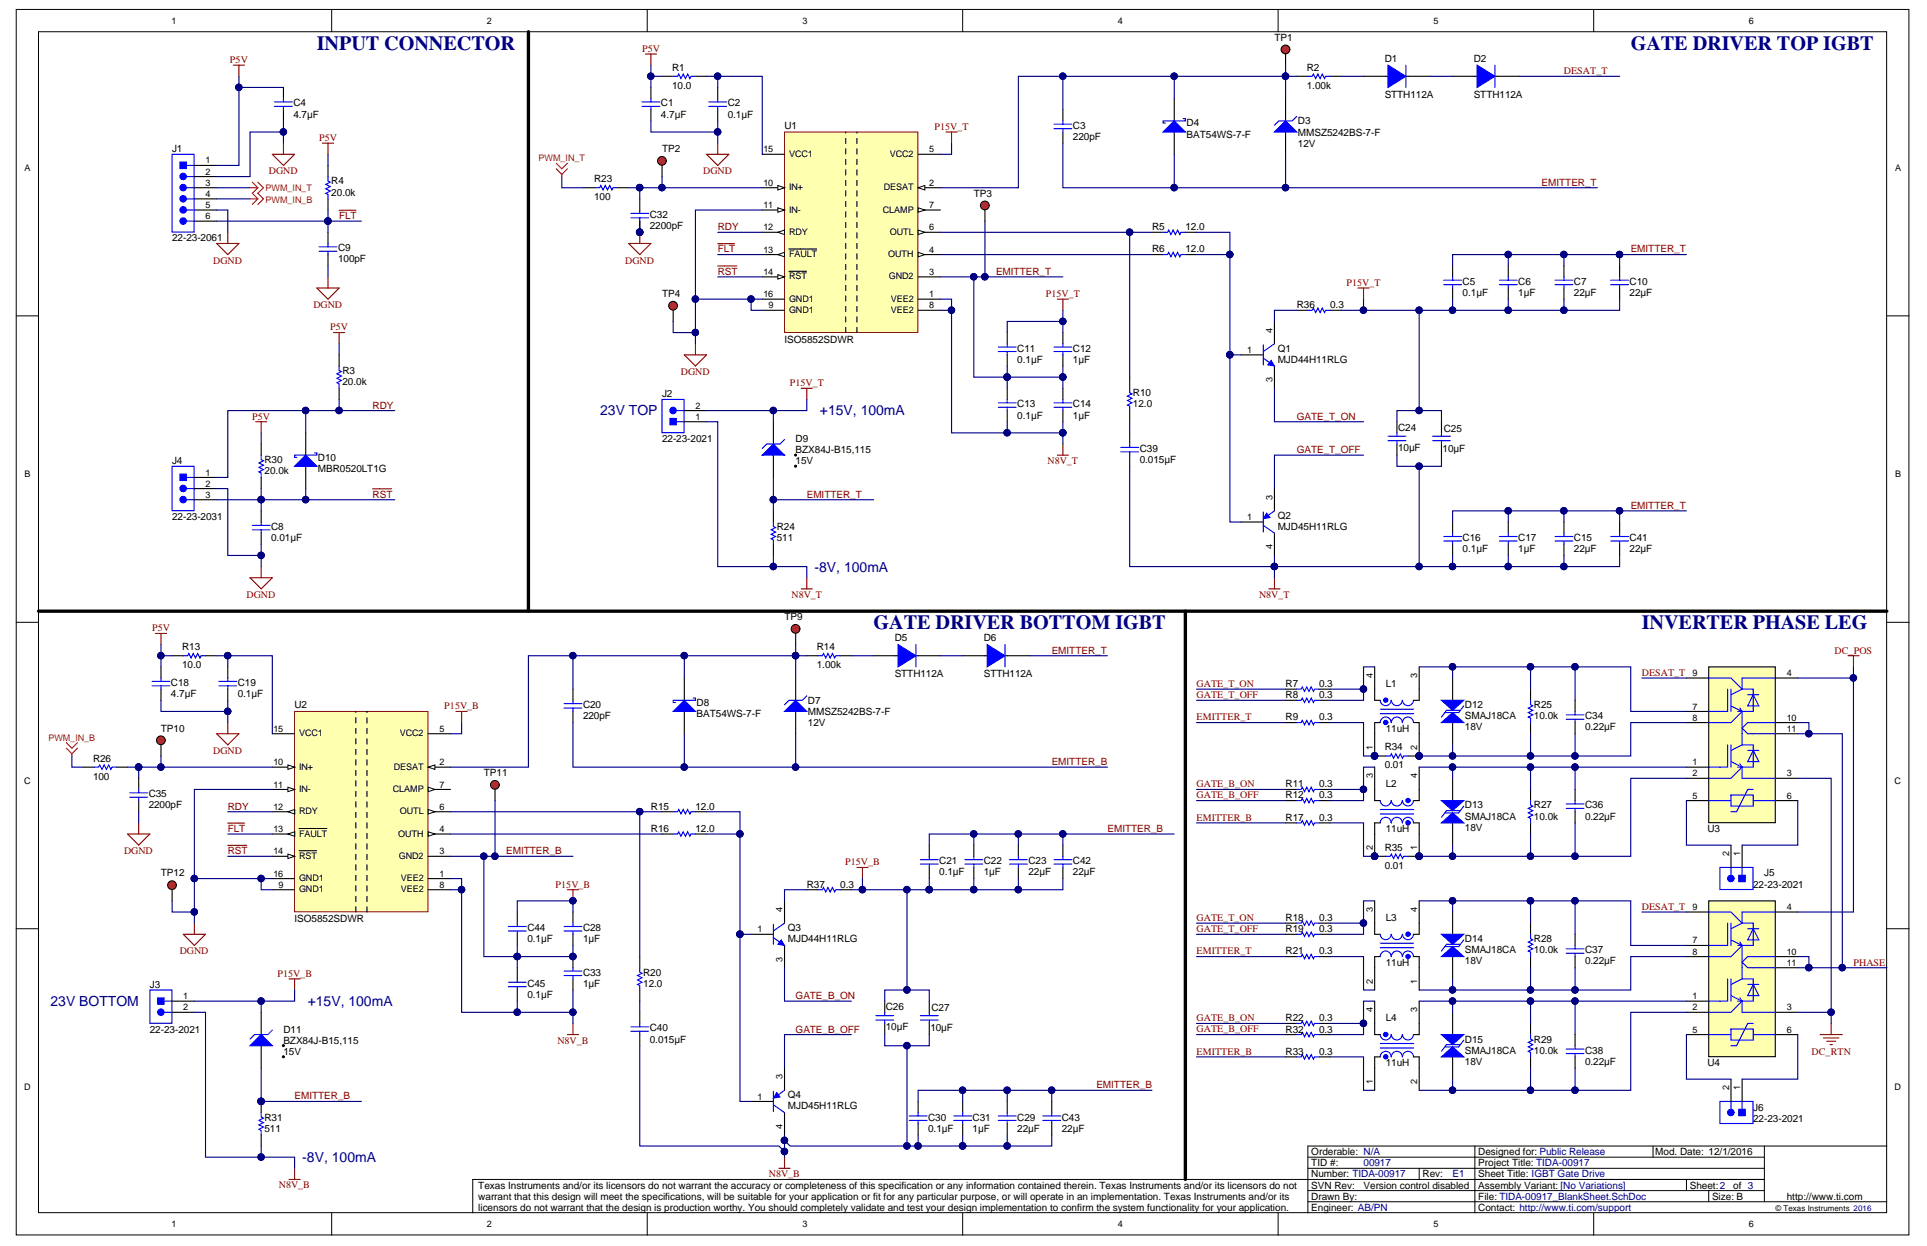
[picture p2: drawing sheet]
<svg xmlns="http://www.w3.org/2000/svg" width="432mm" height="279mm" viewBox="0 0 432 279" stroke-linecap="round" stroke-linejoin="round" font-family="sans-serif">
<defs><g id="words">
<g font-size="4.5" fill="#000080">
<text x="71" y="11.1">INPUT CONNECTOR</text>
<text x="365.4" y="11.1">GATE DRIVER TOP IGBT</text>
<text x="195.7" y="140.9">GATE DRIVER BOTTOM IGBT</text>
<text x="367.9" y="140.9">INVERTER PHASE LEG</text>
</g>
<g font-size="3.1" fill="#000080">
<text x="134.5" y="93">23V TOP</text>
<text x="183.7" y="93">+15V, 100mA</text>
<text x="182.5" y="128">-8V, 100mA</text>
<text x="11.3" y="225.3">23V BOTTOM</text>
<text x="69" y="225.3">+15V, 100mA</text>
<text x="67.7" y="260.3">-8V, 100mA</text>
</g>
<g font-size="2.2" fill="#800000">
<text x="143.9" y="11.6">P5V</text>
<text x="51.5" y="14.1">P5V</text>
<text x="350.4" y="16.6">DESAT_T</text>
<text x="209.4" y="29.1">P15V_T</text>
<text x="71.5" y="31.6">P5V</text>
<text x="60.2" y="39.1">DGND</text>
<text x="157.6" y="39.1">DGND</text>
<text x="345.5" y="41.6">EMITTER_T</text>
<text x="76" y="49">FLT</text>
<text x="160.8" y="51.5">RDY</text>
<text x="47.8" y="59">DGND</text>
<text x="140.1" y="59">DGND</text>
<text x="160.8" y="56.5">FLT</text>
<text x="365.4" y="56.5">EMITTER_T</text>
<text x="160.8" y="61.5">RST</text>
<text x="223.2" y="61.5">EMITTER_T</text>
<text x="301.7" y="64">P15V_T</text>
<text x="70.2" y="69">DGND</text>
<text x="234.3" y="66.5">P15V_T</text>
<text x="74" y="74">P5V</text>
<text x="152.6" y="84">DGND</text>
<text x="177" y="86.5">P15V_T</text>
<text x="56.5" y="94">P5V</text>
<text x="83.5" y="91.5">RDY</text>
<text x="290.6" y="94">GATE_T_ON</text>
<text x="290.6" y="101.5">GATE_T_OFF</text>
<text x="234.7" y="103.9">N8V_T</text>
<text x="83.5" y="111.5">RST</text>
<text x="180.8" y="111.5">EMITTER_T</text>
<text x="365.4" y="114">EMITTER_T</text>
<text x="55.3" y="133.9">DGND</text>
<text x="177.4" y="133.9">N8V_T</text>
<text x="282.1" y="133.9">N8V_T</text>
<text x="34.1" y="141.4">P5V</text>
<text x="235.7" y="146.4">EMITTER_T</text>
<text x="411.1" y="146.4">DC_POS</text>
<text x="268.1" y="153.9">GATE_T_ON</text>
<text x="367.9" y="151.4">DESAT_T</text>
<text x="99.6" y="158.9">P15V_B</text>
<text x="268.1" y="161.4">EMITTER_T</text>
<text x="268.1" y="156.4">GATE_T_OFF</text>
<text x="47.8" y="168.8">DGND</text>
<text x="235.7" y="171.3">EMITTER_B</text>
<text x="268.1" y="178.8">GATE_B_OFF</text>
<text x="268.1" y="176.3">GATE_B_ON</text>
<text x="51" y="181.3">RDY</text>
<text x="268.1" y="183.8">EMITTER_B</text>
<text x="27.8" y="191.3">DGND</text>
<text x="51" y="186.3">FLT</text>
<text x="51" y="191.3">RST</text>
<text x="113.4" y="191.3">EMITTER_B</text>
<text x="248.2" y="186.3">EMITTER_B</text>
<text x="189.4" y="193.8">P15V_B</text>
<text x="124.5" y="198.8">P15V_B</text>
<text x="367.9" y="203.8">DESAT_T</text>
<text x="268.1" y="208.8">GATE_T_OFF</text>
<text x="268.1" y="206.3">GATE_T_ON</text>
<text x="40.3" y="213.7">DGND</text>
<text x="268.1" y="213.7">EMITTER_T</text>
<text x="62.1" y="218.7">P15V_B</text>
<text x="415.3" y="216.2">PHASE</text>
<text x="178.3" y="223.7">GATE_B_ON</text>
<text x="124.9" y="233.7">N8V_B</text>
<text x="178.3" y="231.3">GATE_B_OFF</text>
<text x="268.1" y="231.2">GATE_B_OFF</text>
<text x="268.1" y="228.7">GATE_B_ON</text>
<text x="268.1" y="236.2">EMITTER_B</text>
<text x="406" y="236.2">DC_RTN</text>
<text x="245.7" y="243.7">EMITTER_B</text>
<text x="66" y="246.2">EMITTER_B</text>
<text x="172.3" y="263.6">N8V_B</text>
<text x="62.5" y="266.1">N8V_B</text>
</g>
<g font-size="2.2">
<text x="285.6" y="9.1">TP1</text>
<text x="150.6" y="15.9">R1</text>
<text x="292.8" y="15.9">R2</text>
<text x="310.3" y="13.9">D1</text>
<text x="330.2" y="13.9">D2</text>
<text x="65.7" y="23.8">C4</text>
<text x="148.1" y="23.8">C1</text>
<text x="150.6" y="19.9">10.0</text>
<text x="163.1" y="23.8">C2</text>
<text x="292.8" y="19.9">1.00k</text>
<text x="310.3" y="21.9">STTH112A</text>
<text x="330.2" y="21.9">STTH112A</text>
<text x="65.7" y="26.3">4.7µF</text>
<text x="148.1" y="26.3">4.7µF</text>
<text x="163.1" y="26.3">0.1µF</text>
<text x="175.8" y="28.8">U1</text>
<text x="240.4" y="28.8">C3</text>
<text x="265.9" y="28.3">D4</text>
<text x="290.8" y="27.9">D3</text>
<text x="38.6" y="34.1">J1</text>
<text x="148.4" y="34.1">TP2</text>
<text x="240.4" y="31.3">220pF</text>
<text x="265.9" y="30.8">BAT54WS-7-F</text>
<text x="290.8" y="32.8">12V</text>
<text x="290.8" y="30.4">MMSZ5242BS-7-F</text>
<text x="74.2" y="41.3">R4</text>
<text x="133.1" y="40.8">R23</text>
<text x="74.2" y="43.8">20.0k</text>
<text x="133.1" y="44.8">100</text>
<text x="218.2" y="44.1">TP3</text>
<text x="145.6" y="51.3">2200pF</text>
<text x="145.6" y="48.8">C32</text>
<text x="258.1" y="51.5">R5</text>
<text x="265.6" y="51.5">12.0</text>
<text x="38.6" y="54">22-23-2061</text>
<text x="75.8" y="58.8">100pF</text>
<text x="75.8" y="56.3">C9</text>
<text x="258.1" y="56.5">R6</text>
<text x="265.6" y="56.5">12.0</text>
<text x="327.7" y="63.8">C5</text>
<text x="340.2" y="63.8">C6</text>
<text x="352.7" y="63.8">C7</text>
<text x="365.2" y="63.8">C10</text>
<text x="148.4" y="66.5">TP4</text>
<text x="290.6" y="69">R36</text>
<text x="298.1" y="69">0.3</text>
<text x="327.7" y="66.3">0.1µF</text>
<text x="340.2" y="66.3">1µF</text>
<text x="352.7" y="66.3">22µF</text>
<text x="365.2" y="66.3">22µF</text>
<text x="175.8" y="76.7">ISO5852SDWR</text>
<text x="76.7" y="83.8">R3</text>
<text x="228" y="81.3">0.1µF</text>
<text x="228" y="78.8">C11</text>
<text x="240.4" y="81.3">1µF</text>
<text x="240.4" y="78.8">C12</text>
<text x="286.3" y="78.8">Q1</text>
<text x="286.3" y="81.3">MJD44H11RLG</text>
<text x="76.7" y="86.3">20.0k</text>
<text x="148.4" y="89">J2</text>
<text x="253.9" y="88.8">R10</text>
<text x="228" y="93.7">0.1µF</text>
<text x="228" y="91.2">C13</text>
<text x="240.4" y="93.7">1µF</text>
<text x="240.4" y="91.2">C14</text>
<text x="253.9" y="91.2">12.0</text>
<text x="148.4" y="99">22-23-2021</text>
<text x="178.3" y="99">D9</text>
<text x="178.3" y="101.5">BZX84J-B15,115</text>
<text x="255.4" y="101.2">C39</text>
<text x="313.3" y="101">10µF</text>
<text x="313.3" y="96.5">C24</text>
<text x="323.3" y="101.2">10µF</text>
<text x="323.5" y="96.7">C25</text>
<text x="38.6" y="104">J4</text>
<text x="59.3" y="106.2">20.0k</text>
<text x="59.3" y="103.7">R30</text>
<text x="71.2" y="103.2">D10</text>
<text x="71.2" y="105.7">MBR0520LT1G</text>
<text x="178.3" y="104">15V</text>
<text x="255.4" y="103.7">0.015µF</text>
<text x="38.6" y="116.4">22-23-2031</text>
<text x="60.8" y="118.7">C8</text>
<text x="174.1" y="118.7">R24</text>
<text x="286.3" y="116.2">Q2</text>
<text x="286.3" y="118.7">MJD45H11RLG</text>
<text x="60.8" y="121.2">0.01µF</text>
<text x="174.1" y="121.2">511</text>
<text x="327.7" y="123.7">0.1µF</text>
<text x="327.7" y="121.2">C16</text>
<text x="340.2" y="123.7">1µF</text>
<text x="340.2" y="121.2">C17</text>
<text x="352.7" y="123.7">22µF</text>
<text x="352.7" y="121.2">C15</text>
<text x="365.2" y="123.7">22µF</text>
<text x="365.2" y="121.2">C41</text>
<text x="175.8" y="138.9">TP9</text>
<text x="200.5" y="143.6">D5</text>
<text x="220.4" y="143.6">D6</text>
<text x="40.8" y="149.6">10.0</text>
<text x="40.8" y="145.6">R13</text>
<text x="183" y="149.6">1.00k</text>
<text x="183" y="145.6">R14</text>
<text x="38.3" y="153.6">C18</text>
<text x="53.3" y="153.6">C19</text>
<text x="200.5" y="151.6">STTH112A</text>
<text x="220.4" y="151.6">STTH112A</text>
<text x="288.1" y="153.9">R7</text>
<text x="295.6" y="153.9">0.3</text>
<text x="310.5" y="153.9">L1</text>
<text x="38.3" y="156.1">4.7µF</text>
<text x="53.3" y="156.1">0.1µF</text>
<text x="66" y="158.6">U2</text>
<text x="130.6" y="161.1">220pF</text>
<text x="130.6" y="158.6">C20</text>
<text x="156.1" y="158.1">D8</text>
<text x="156.1" y="160.6">BAT54WS-7-F</text>
<text x="181" y="157.6">D7</text>
<text x="181" y="160.1">MMSZ5242BS-7-F</text>
<text x="288.1" y="156.4">R8</text>
<text x="288.1" y="161.4">R9</text>
<text x="295.6" y="156.4">0.3</text>
<text x="295.6" y="161.4">0.3</text>
<text x="328.2" y="158.6">D12</text>
<text x="328.2" y="161.1">SMAJ18CA</text>
<text x="343.7" y="161.1">10.0k</text>
<text x="343.7" y="158.6">R25</text>
<text x="355.2" y="161.1">C34</text>
<text x="36.1" y="163.8">TP10</text>
<text x="181" y="162.6">12V</text>
<text x="310.5" y="163.8">11uH</text>
<text x="328.2" y="163.6">18V</text>
<text x="355.2" y="163.6">0.22µF</text>
<text x="20.8" y="170.6">R26</text>
<text x="108.4" y="173.8">TP11</text>
<text x="310.3" y="172.1">0.01</text>
<text x="310.3" y="168.1">R34</text>
<text x="20.8" y="174.6">100</text>
<text x="33.3" y="178.6">C35</text>
<text x="288.1" y="176.3">R11</text>
<text x="288.1" y="178.8">R12</text>
<text x="295.6" y="176.3">0.3</text>
<text x="295.6" y="178.8">0.3</text>
<text x="310.5" y="176.3">L2</text>
<text x="33.3" y="181.1">2200pF</text>
<text x="145.9" y="181.3">R15</text>
<text x="155.8" y="181.3">12.0</text>
<text x="288.1" y="183.8">R17</text>
<text x="295.6" y="183.8">0.3</text>
<text x="328.2" y="181.1">D13</text>
<text x="328.2" y="183.6">SMAJ18CA</text>
<text x="343.7" y="183.6">10.0k</text>
<text x="343.7" y="181.1">R27</text>
<text x="355.2" y="183.6">0.22µF</text>
<text x="355.2" y="181.1">C36</text>
<text x="145.9" y="186.3">R16</text>
<text x="155.8" y="186.3">12.0</text>
<text x="310.3" y="190.6">R35</text>
<text x="310.5" y="186.3">11uH</text>
<text x="328.2" y="186">18V</text>
<text x="382.6" y="186.3">U3</text>
<text x="36.1" y="196.3">TP12</text>
<text x="210.5" y="196">0.1µF</text>
<text x="210.5" y="193.5">C21</text>
<text x="220.4" y="196">1µF</text>
<text x="220.4" y="193.5">C22</text>
<text x="230.5" y="196">22µF</text>
<text x="230.5" y="193.5">C23</text>
<text x="240.4" y="196">22µF</text>
<text x="240.4" y="193.5">C42</text>
<text x="310.3" y="194.5">0.01</text>
<text x="395.3" y="196.3">J5</text>
<text x="180.8" y="198.8">R37</text>
<text x="188.3" y="198.8">0.3</text>
<text x="392.8" y="198.8">22-23-2021</text>
<text x="66" y="206.5">ISO5852SDWR</text>
<text x="118.2" y="208.5">C44</text>
<text x="130.6" y="208.5">C28</text>
<text x="176.6" y="208.5">Q3</text>
<text x="288.1" y="206.3">R18</text>
<text x="288.1" y="208.8">R19</text>
<text x="295.6" y="206.3">0.3</text>
<text x="295.6" y="208.8">0.3</text>
<text x="310.5" y="206.3">L3</text>
<text x="118.2" y="211">0.1µF</text>
<text x="130.6" y="211">1µF</text>
<text x="176.6" y="211">MJD44H11RLG</text>
<text x="288.1" y="213.7">R21</text>
<text x="295.6" y="213.7">0.3</text>
<text x="328.2" y="216">18V</text>
<text x="328.2" y="211">D14</text>
<text x="328.2" y="213.5">SMAJ18CA</text>
<text x="343.7" y="213.5">10.0k</text>
<text x="343.7" y="211">R28</text>
<text x="355.2" y="216">0.22µF</text>
<text x="355.2" y="213.5">C37</text>
<text x="33.6" y="221.2">J3</text>
<text x="118.2" y="221">C45</text>
<text x="130.6" y="221">1µF</text>
<text x="130.6" y="218.5">C33</text>
<text x="144.1" y="221">12.0</text>
<text x="144.1" y="218.5">R20</text>
<text x="310.5" y="216.2">11uH</text>
<text x="118.2" y="223.5">0.1µF</text>
<text x="198.5" y="226.2">C26</text>
<text x="208.7" y="226.5">C27</text>
<text x="33.6" y="231.3">22-23-2021</text>
<text x="63.5" y="231.3">D11</text>
<text x="63.5" y="233.7">BZX84J-B15,115</text>
<text x="145.6" y="233.5">0.015µF</text>
<text x="145.6" y="231">C40</text>
<text x="198.5" y="230.7">10µF</text>
<text x="208.5" y="231">10µF</text>
<text x="288.1" y="228.7">R22</text>
<text x="288.1" y="231.3">R32</text>
<text x="295.6" y="228.7">0.3</text>
<text x="295.6" y="231.3">0.3</text>
<text x="310.5" y="228.7">L4</text>
<text x="328.2" y="233.5">D15</text>
<text x="343.7" y="233.5">R29</text>
<text x="63.5" y="236.2">15V</text>
<text x="288.1" y="236.2">R33</text>
<text x="295.6" y="236.2">0.3</text>
<text x="310.5" y="238.7">11uH</text>
<text x="328.2" y="238.5">18V</text>
<text x="328.2" y="236">SMAJ18CA</text>
<text x="343.7" y="236">10.0k</text>
<text x="355.2" y="238.5">0.22µF</text>
<text x="355.2" y="236">C38</text>
<text x="382.6" y="238.7">U4</text>
<text x="176.6" y="246">Q4</text>
<text x="59.3" y="251">R31</text>
<text x="176.6" y="248.5">MJD45H11RLG</text>
<text x="208" y="251">C30</text>
<text x="217.9" y="251">C31</text>
<text x="228" y="251">C29</text>
<text x="237.9" y="251">C43</text>
<text x="392.8" y="248.7">J6</text>
<text x="392.8" y="251.2">22-23-2021</text>
<text x="59.3" y="253.5">511</text>
<text x="208" y="253.5">0.1µF</text>
<text x="217.9" y="253.5">1µF</text>
<text x="228" y="253.5">22µF</text>
<text x="237.9" y="253.5">22µF</text>
<text x="293.8" y="263.7">Number: TIDA-00917</text>
<text x="293.8" y="261.2">TID #:</text>
<text x="293.8" y="258.7">Orderable: N/A</text>
<text x="318.8" y="263.7">Rev:</text>
<text x="331.2" y="263.7">Sheet Title: IGBT Gate Drive</text>
<text x="331.2" y="261.2">Project Title: TIDA-00917</text>
<text x="331.2" y="258.7">Designed for: Public Release</text>
<text x="370.9" y="258.7">Mod. Date: 12/1/2016</text>
<text x="107.2" y="266.2">Texas Instruments and/or its licensors do not warrant the accuracy or completeness of this specification or any information contained therein. Texas Instruments and/or its licensors do not</text>
<text x="107.2" y="268.7">warrant that this design will meet the specifications, will be suitable for your application or fit for any particular purpose, or will operate in an implementation. Texas Instruments and/or its</text>
<text x="293.8" y="268.7">Drawn By:</text>
<text x="293.8" y="266.2">SVN Rev:</text>
<text x="305.5" y="266.2">Version control disabled</text>
<text x="331.2" y="268.7">File: TIDA-00917_BlankSheet.SchDoc</text>
<text x="331.2" y="266.2">Assembly Variant: [No Variations]</text>
<text x="378.6" y="266.2">Sheet:2</text>
<text x="383.6" y="268.7">Size: B</text>
<text x="388.4" y="266.2">of 3</text>
<text x="400.4" y="268.7">http://www.ti.com</text>
<text x="107.2" y="271.2">licensors do not warrant that the design is production worthy. You should completely validate and test your design implementation to confirm the system functionality for your application.</text>
<text x="293.8" y="271.2">Engineer: AB/PN</text>
<text x="331.2" y="271.2">Contact: http://www.ti.com/support</text>
</g>
<g font-size="2.2" fill="#000080">
<text x="305.5" y="261.2">00917</text>
<text x="325.5" y="263.7">E1</text>
</g>
<g font-size="2">
<text x="38.4" y="5.3">1</text>
<text x="109.1" y="5.3">2</text>
<text x="179.8" y="5.3">3</text>
<text x="250.5" y="5.3">4</text>
<text x="321.2" y="5.3">5</text>
<text x="391.9" y="5.3">6</text>
<text x="171.1" y="34.1">15</text>
<text x="176.8" y="35.1">VCC1</text>
<text x="199.4" y="35.1">VCC2</text>
<text x="208.2" y="34.1">5</text>
<text x="5.5" y="38.3">A</text>
<text x="46" y="36.6">1</text>
<text x="46" y="39.1">2</text>
<text x="46" y="41.6">3</text>
<text x="171.1" y="41.6">10</text>
<text x="208.2" y="41.6">2</text>
<text x="424.6" y="38.3">A</text>
<text x="46" y="46.6">5</text>
<text x="46" y="44.1">4</text>
<text x="171.1" y="46.6">11</text>
<text x="176.8" y="42.6">IN+</text>
<text x="176.8" y="47.6">IN-</text>
<text x="197.8" y="47.6">CLAMP</text>
<text x="198" y="42.6">DESAT</text>
<text x="208.2" y="46.6">7</text>
<text x="46" y="49.1">6</text>
<text x="171.1" y="51.6">12</text>
<text x="176.8" y="52.6">RDY</text>
<text x="199.4" y="52.6">OUTL</text>
<text x="208.2" y="51.6">6</text>
<text x="171.1" y="56.6">13</text>
<text x="176.8" y="57.6">FAULT</text>
<text x="199" y="57.6">OUTH</text>
<text x="208.2" y="56.6">4</text>
<text x="171.1" y="61.6">14</text>
<text x="176.8" y="62.6">RST</text>
<text x="199.2" y="62.6">GND2</text>
<text x="208.2" y="61.6">3</text>
<text x="171.1" y="66.6">16</text>
<text x="172.2" y="69.1">9</text>
<text x="176.8" y="70.1">GND1</text>
<text x="176.8" y="67.6">GND1</text>
<text x="199.6" y="67.6">VEE2</text>
<text x="199.6" y="70.1">VEE2</text>
<text x="208.2" y="66.6">1</text>
<text x="208.2" y="69.1">8</text>
<text x="285.2" y="74.5" transform="rotate(-90 285.2 74.5)">4</text>
<text x="279.5" y="79.1">1</text>
<text x="285.2" y="85.6" transform="rotate(-90 285.2 85.6)">3</text>
<text x="155.8" y="94">1</text>
<text x="155.8" y="91.5">2</text>
<text x="5.5" y="106.9">B</text>
<text x="46" y="106.5">1</text>
<text x="424.6" y="106.9">B</text>
<text x="46" y="109">2</text>
<text x="46" y="111.5">3</text>
<text x="285.2" y="111.9" transform="rotate(-90 285.2 111.9)">3</text>
<text x="279.5" y="116.5">1</text>
<text x="285.2" y="123" transform="rotate(-90 285.2 123)">4</text>
<text x="307.6" y="151.8" transform="rotate(-90 307.6 151.8)">4</text>
<text x="317.6" y="151.8" transform="rotate(-90 317.6 151.8)">3</text>
<text x="379.3" y="151.4">9</text>
<text x="400.4" y="151.4">4</text>
<text x="379.3" y="158.9">7</text>
<text x="379.3" y="161.4">8</text>
<text x="400.4" y="161.4">10</text>
<text x="61.3" y="163.9">15</text>
<text x="67" y="164.9">VCC1</text>
<text x="89.6" y="164.9">VCC2</text>
<text x="98.5" y="163.9">5</text>
<text x="307.6" y="168" transform="rotate(-90 307.6 168)">1</text>
<text x="317.6" y="168" transform="rotate(-90 317.6 168)">2</text>
<text x="400.4" y="163.9">11</text>
<text x="61.3" y="171.4">10</text>
<text x="67" y="172.4">IN+</text>
<text x="88.2" y="172.4">DESAT</text>
<text x="98.5" y="171.4">2</text>
<text x="379.3" y="171.4">1</text>
<text x="379.3" y="173.9">2</text>
<text x="400.4" y="173.9">3</text>
<text x="5.4" y="175.5">C</text>
<text x="61.3" y="176.4">11</text>
<text x="67" y="177.4">IN-</text>
<text x="88" y="177.4">CLAMP</text>
<text x="98.5" y="176.4">7</text>
<text x="307.6" y="174.3" transform="rotate(-90 307.6 174.3)">3</text>
<text x="317.6" y="174.3" transform="rotate(-90 317.6 174.3)">4</text>
<text x="379.3" y="178.9">5</text>
<text x="400.4" y="178.9">6</text>
<text x="424.6" y="175.5">C</text>
<text x="61.3" y="181.4">12</text>
<text x="67" y="182.4">RDY</text>
<text x="89.6" y="182.4">OUTL</text>
<text x="98.5" y="181.4">6</text>
<text x="61.3" y="186.3">13</text>
<text x="61.3" y="191.3">14</text>
<text x="67" y="187.4">FAULT</text>
<text x="89.2" y="187.4">OUTH</text>
<text x="98.5" y="191.3">3</text>
<text x="98.5" y="186.3">4</text>
<text x="307.6" y="190.4" transform="rotate(-90 307.6 190.4)">2</text>
<text x="317.6" y="190.4" transform="rotate(-90 317.6 190.4)">1</text>
<text x="387.4" y="191.8" transform="rotate(-90 387.4 191.8)">2</text>
<text x="389.9" y="191.8" transform="rotate(-90 389.9 191.8)">1</text>
<text x="61.3" y="196.3">16</text>
<text x="67" y="192.3">RST</text>
<text x="67" y="197.3">GND1</text>
<text x="89.4" y="192.3">GND2</text>
<text x="89.8" y="197.3">VEE2</text>
<text x="98.5" y="196.3">1</text>
<text x="62.4" y="198.8">9</text>
<text x="67" y="199.8">GND1</text>
<text x="89.8" y="199.8">VEE2</text>
<text x="98.5" y="198.8">8</text>
<text x="379.3" y="203.8">9</text>
<text x="400.4" y="203.8">4</text>
<text x="169.7" y="208.8">1</text>
<text x="175.4" y="204.3" transform="rotate(-90 175.4 204.3)">4</text>
<text x="307.6" y="204.3" transform="rotate(-90 307.6 204.3)">3</text>
<text x="317.6" y="204.3" transform="rotate(-90 317.6 204.3)">4</text>
<text x="175.4" y="215.4" transform="rotate(-90 175.4 215.4)">3</text>
<text x="379.3" y="211.3">7</text>
<text x="379.3" y="213.8">8</text>
<text x="400.4" y="213.8">10</text>
<text x="307.6" y="220.3" transform="rotate(-90 307.6 220.3)">2</text>
<text x="317.6" y="220.3" transform="rotate(-90 317.6 220.3)">1</text>
<text x="400.4" y="216.3">11</text>
<text x="41.1" y="223.8">1</text>
<text x="41.1" y="226.3">2</text>
<text x="307.6" y="226.7" transform="rotate(-90 307.6 226.7)">4</text>
<text x="317.6" y="226.7" transform="rotate(-90 317.6 226.7)">3</text>
<text x="379.3" y="223.8">1</text>
<text x="379.3" y="226.3">2</text>
<text x="400.4" y="226.3">3</text>
<text x="379.3" y="231.3">5</text>
<text x="400.4" y="231.3">6</text>
<text x="5.4" y="244.1">D</text>
<text x="175.4" y="241.7" transform="rotate(-90 175.4 241.7)">3</text>
<text x="307.6" y="242.8" transform="rotate(-90 307.6 242.8)">1</text>
<text x="317.6" y="242.8" transform="rotate(-90 317.6 242.8)">2</text>
<text x="387.4" y="244.2" transform="rotate(-90 387.4 244.2)">2</text>
<text x="389.9" y="244.2" transform="rotate(-90 389.9 244.2)">1</text>
<text x="424.6" y="244.1">D</text>
<text x="169.7" y="246.3">1</text>
<text x="175.4" y="252.8" transform="rotate(-90 175.4 252.8)">4</text>
<text x="38.4" y="274.8">1</text>
<text x="109.1" y="274.8">2</text>
<text x="179.8" y="274.8">3</text>
<text x="250.5" y="274.8">4</text>
<text x="321.2" y="274.8">5</text>
<text x="391.9" y="274.8">6</text>
</g>
<g font-size="2" fill="#f00">
<text x="120.7" y="36.1">PWM_IN_T</text>
<text x="59.5" y="42.9">PWM_IN_T</text>
<text x="59.5" y="45.4">PWM_IN_B</text>
<text x="10.9" y="165.9">PWM_IN_B</text>
</g>
<text font-size="1.8" x="397.8" y="271.3">© Texas Instruments 2016</text>
</g></defs>
<g fill="#fff" stroke="#000" stroke-width=".22">
<path d="M3.6 2.1h424.1v274.5h-424.1z"/>
<path d="M8.6 7.1h414.2v264.5h-414.2z"/>
</g>
<g fill="none" stroke="#000" stroke-width=".22">
<path d="M74.3 2.1v5M145 2.1v5M215.7 2.1v5M286.4 2.1v5M357.1 2.1v5M3.6 70.7h5M422.8 70.7h5M3.6 139.4h5M422.8 139.4h5M3.6 208h5M422.8 208h5M293.1 259.2h102.3"/>
<path d="M330.5 256.7h-37.4v14.9M370.4 256.7v2.5M395.4 256.7v12.4M422.8 256.7h-92.3v14.9M74.3 271.6v5M145 271.6v5M215.7 271.6v5M286.4 271.6v5M293.1 269.1h129.7M293.1 266.6h102.3M293.1 261.6h102.3M318 261.6v2.5"/>
<path d="M357.1 271.6v5M377.9 264.1v2.5M382.9 266.6v2.5M395.4 264.1h-289.5v7.5"/>
</g>
<path d="M118.4 7.1v129.8M8.6 136.9h414.2M265.6 136.9v127.2" fill="none" stroke="#000" stroke-width=".75"/>
<path d="M175.8 29.6h29.9v44.8h-29.9z" fill="#ffffb0" stroke="#800000" stroke-width=".22"/>
<path d="M205.7 42h5M205.7 67h5" fill="none" stroke="#000" stroke-width=".25"/>
<path d="M205.7 42l1.5-.5v1z" fill="#fff"/>
<path d="M205.7 42l1.5-.5v1z" fill="none" stroke="#000" stroke-width=".22"/>
<path d="M205.7 57h5M205.7 62h5" fill="none" stroke="#000" stroke-width=".25"/>
<path d="M205.7 56.5l1.5 .5-1.5 .5z" fill="#fff"/>
<path d="M205.7 56.5l1.5 .5-1.5 .5z" fill="none" stroke="#000" stroke-width=".22"/>
<path d="M205.7 34.6h5M205.7 52h5" fill="none" stroke="#000" stroke-width=".25"/>
<path d="M205.7 51.5l1.5 .5-1.5 .5z" fill="#fff"/>
<path d="M205.7 51.5l1.5 .5-1.5 .5z" fill="none" stroke="#000" stroke-width=".22"/>
<path d="M205.7 47h5" fill="none" stroke="#000" stroke-width=".25"/>
<path d="M205.7 46.5l1.5 .5-1.5 .5z" fill="#fff"/>
<path d="M205.7 46.5l1.5 .5-1.5 .5z" fill="none" stroke="#000" stroke-width=".22"/>
<path d="M170.8 42h5M170.8 69.5h5M205.7 69.5h5" fill="none" stroke="#000" stroke-width=".25"/>
<path d="M174.3 41.5l1.5 .5-1.5 .5z" fill="#fff"/>
<path d="M174.3 41.5l1.5 .5-1.5 .5z" fill="none" stroke="#000" stroke-width=".22"/>
<path d="M170.8 47h5" fill="none" stroke="#000" stroke-width=".25"/>
<path d="M174.3 46.5l1.5 .5-1.5 .5z" fill="#fff"/>
<path d="M174.3 46.5l1.5 .5-1.5 .5z" fill="none" stroke="#000" stroke-width=".22"/>
<path d="M170.8 52h5" fill="none" stroke="#000" stroke-width=".25"/>
<path d="M174.3 52l1.5-.5v1z" fill="#fff"/>
<path d="M174.3 52l1.5-.5v1z" fill="none" stroke="#000" stroke-width=".22"/>
<path d="M170.8 57h5" fill="none" stroke="#000" stroke-width=".25"/>
<path d="M174.3 57l1.5-.5v1z" fill="#fff"/>
<path d="M174.3 57l1.5-.5v1z" fill="none" stroke="#000" stroke-width=".22"/>
<path d="M176.8 55.8h1.1M178 55.8h2.6M180.8 55.8h1M181.9 55.8h1.1M170.8 62h5" fill="none" stroke="#000" stroke-width=".25"/>
<path d="M174.3 61.5l1.5 .5-1.5 .5z" fill="#fff"/>
<path d="M174.3 61.5l1.5 .5-1.5 .5z" fill="none" stroke="#000" stroke-width=".22"/>
<path d="M148.3 17.1h2.5M155.8 17.1h2.5M160.8 19.6v2.5M290.6 17.1h2.5M298.1 17.1h2.4M160.8 24.6v2.5M170.8 34.6h5M170.8 67h5M176.8 60.8h1.3M178.2 60.8h1.2M179.6 60.8h1.1" fill="none" stroke="#000" stroke-width=".25"/>
<path d="M189.5 74.5v-44.9M192 74.5v-44.9" fill="none" stroke="#000" stroke-width=".25" stroke-dasharray="1.2 1.2"/>
<g fill="none" stroke="#800000" stroke-width=".25">
<path d="M144.6 12.1h2.5M145.9 12.1v2.5M158.3 34.6h5l-2.5 2.5zM160.8 32.1v2.5M212 29.6h2.5M213.2 29.6v2.5M160.8 54.6h1.2M160.8 59.6h2.9M162.1 54.6h1.1M163.3 54.6h1.3M163.8 59.6h1.3M153.3 79.5h5l-2.5 2.5z"/>
<path d="M155.8 77v2.5M236.9 67h2.5M238.2 67v2.5M238.2 99.4v2.5M236.9 101.9h2.5"/>
</g>
<path d="M150.8 17.1h1l.3-.5 .5 1 .5-1 .5 1 .5-1 .5 1 .2-.5h1M293.1 17.1h1l.2-.5 .5 1 .5-1 .5 1 .5-1 .5 1 .3-.5h1M158.8 22.8h4M158.8 23.8h4M160.8 22.1v.7M160.8 23.8v.8" fill="none" stroke="#00f" stroke-width=".25"/>
<circle cx="288" cy="11.1" r=".97" fill="#ee0e22" stroke="#000" stroke-width=".25"/>
<g fill="none" stroke="#000" stroke-width=".25">
<path d="M288.1 12.1v2.5M325.5 59.5v2.5M338 59.5v2.5M225.7 74.5v2.5M225.7 79.5v2.5M238.2 74.5v2.5M238.2 79.5v2.5M325.5 64.5v2.5M338 64.5v2.5M225.7 87v2.5M225.7 92v2.4M238.2 87v2.5"/>
<path d="M238.2 92v2.4"/>
</g>
<g fill="none" stroke="#00f" stroke-width=".25">
<path d="M223.7 77.7h4M223.7 78.7h4M225.7 77v.7M225.7 78.7v.8M236.2 77.7h4M236.2 78.7h4M238.2 77v.7M238.2 78.7v.8M323.5 62.8h4M323.5 63.8h4M325.5 62v.8M325.5 63.8v.7"/>
<path d="M336 62.8h4M336 63.8h4M338 62v.8M338 63.8v.7M223.7 90.2h4M223.7 91.2h4M225.7 89.5v.7M225.7 91.2v.8M236.2 90.2h4M236.2 91.2h4M238.2 89.5v.7M238.2 91.2v.8"/>
</g>
<circle cx="148.3" cy="36" r=".97" fill="#ee0e22" stroke="#000" stroke-width=".25"/>
<path d="M148.3 37.1v2.4" fill="none" stroke="#000" stroke-width=".25"/>
<circle cx="150.8" cy="68.5" r=".97" fill="#ee0e22" stroke="#000" stroke-width=".25"/>
<path d="M150.8 69.5v2.5" fill="none" stroke="#000" stroke-width=".25"/>
<circle cx="220.7" cy="46" r=".97" fill="#ee0e22" stroke="#000" stroke-width=".25"/>
<path d="M145.9 19.6v2.5M145.9 24.6v2.5M263.1 22.1v5M263.1 29.6v5M130.9 42h2.5M138.4 42h2.5M220.7 47v2.5M325.5 116.9v2.5M338 116.9v2.5M325.5 121.9v2.5M338 121.9v2.5" fill="none" stroke="#000" stroke-width=".25"/>
<g fill="none" stroke="#00f" stroke-width=".25">
<path d="M143.9 22.8h4M143.9 23.8h4M145.9 22.1v.7M145.9 23.8v.8M133.4 42h1l.2-.5 .5 1 .5-1 .5 1 .5-1 .5 1 .3-.5h1M325.5 119.4v.8M338 119.4v.8M323.5 120.2h4M323.5 121.2h4M325.5 121.2v.7M336 120.2h4M336 121.2h4"/>
<path d="M338 121.2v.7"/>
</g>
<path d="M124.6 36.6l1.3 1.2 1.2-1.2M124.6 37.8l1.3 1.2M125.9 39v.5M127.1 37.8l-1.2 1.2" fill="none" stroke="#f00" stroke-width=".25"/>
<path d="M263.1 27.1l2.5 2.5h-5z" fill="#00f"/>
<path d="M263.1 27.1l2.5 2.5h-5zM265.1 26.6h.5v.5h-5v.5h.5" fill="none" stroke="#00f" stroke-width=".25"/>
<path d="M288.1 22.1v5M288.1 29.6v5" fill="none" stroke="#000" stroke-width=".25"/>
<path d="M288.1 27.1l2.5 2.5h-5z" fill="#00f"/>
<path d="M236.2 27.8h4M236.2 28.8h4M238.2 27.1v.7M238.2 28.8v.8M288.1 27.1l2.5 2.5h-5zM290.6 26.1l-1 1h-3l-1 1" fill="none" stroke="#00f" stroke-width=".25"/>
<path d="M305.5 17.1h15M238.2 24.6v2.5M238.2 29.6v2.5" fill="none" stroke="#000" stroke-width=".25"/>
<path d="M311 14.6l4 2.5-4 2.5z" fill="#00f"/>
<path d="M311 14.6l4 2.5-4 2.5zM315 14.6v5" fill="none" stroke="#00f" stroke-width=".25"/>
<path d="M325.5 17.1h15" fill="none" stroke="#000" stroke-width=".25"/>
<path d="M331 14.6l4 2.5-4 2.5z" fill="#00f"/>
<path d="M331 14.6l4 2.5-4 2.5zM335 14.6v5M61.5 22.8h4M61.5 23.8h4M63.5 22.1v.7M63.5 23.8v.8M71.5 55.3h4M71.5 56.3h4M73.5 54.5v.8M73.5 56.3v.7" fill="none" stroke="#00f" stroke-width=".25"/>
<g fill="none" stroke="#800000" stroke-width=".25">
<path d="M52.3 14.6h2.5M53.5 14.6v2.5M61 34.6h5l-2.5 2.5zM63.5 32.1v2.5M48.5 54.5h5l-2.5 2.5zM51 52v2.5M76 47.1h1.2M77.3 47.1h1.1M78.5 47.1h1.3M71 64.5h5l-2.5 2.5zM73.5 62v2.5M83.5 109.5h2.8"/>
<path d="M86.5 109.5h1.2"/>
</g>
<path d="M56 42h1.8M56 44.5h1.8M56.5 40.8l1.3 1.2M57.8 42l-1.3 1.3 1.3 1.2M57.8 40.8l1.2 1.2-1.2 1.3 1.2 1.2-1.2 1.3M57.8 44.5l-1.3 1.3" fill="none" stroke="#f00" stroke-width=".25"/>
<path d="M63.5 19.6v2.5M63.5 24.6v2.5M73.5 52v2.5M73.5 57v2.5" fill="none" stroke="#000" stroke-width=".25"/>
<path d="M38.6 104.4h4.9v10h-4.9z" fill="#fff" stroke="#00f" stroke-width=".25"/>
<path d="M41.8 109.4h1.8M41.8 106.9h1.8M41.8 111.9h1.8M58.5 101.9v1l.5 .3-1 .5 1 .5-1 .5 1 .5-1 .5 .5 .2v1" fill="none" stroke="#00f" stroke-width=".25"/>
<g fill="#00f" stroke="#00f" stroke-width=".25">
<circle cx="41" cy="109.4" r=".72"/>
<circle cx="41" cy="111.9" r=".72"/>
</g>
<path d="M58.5 99.4v2.5M68.5 96.9v5M43.6 106.9h4.9M43.6 109.4h4.9M43.6 111.9h4.9M58.5 106.9v2.5M68.5 104.4v5" fill="none" stroke="#000" stroke-width=".25"/>
<path d="M40.3 106.2h1.5v1.4h-1.5z" fill="#00f" stroke="#00f" stroke-width=".22"/>
<path d="M72.2 32.1h2.5M73.5 32.1v2.5" fill="none" stroke="#800000" stroke-width=".25"/>
<path d="M68.5 101.9l2.5 2.5h-5z" fill="#00f"/>
<path d="M76 82v1l.5 .2-1 .5 1 .5-1 .5 1 .5-1 .5 .5 .3v1M68.5 101.9l2.5 2.5h-5zM70.5 101.4h.5v.5h-5v.5h.5" fill="none" stroke="#00f" stroke-width=".25"/>
<path d="M74.7 74.5h2.5M76 74.5v2.5M57.3 94.4h2.5M58.5 94.4v2.5M56 129.4h5l-2.5 2.5zM58.5 126.9v2.5" fill="none" stroke="#800000" stroke-width=".25"/>
<path d="M43.6 47h4.9M43.6 44.5h4.9M76 79.5v2.5M76 87v2.5" fill="none" stroke="#000" stroke-width=".25"/>
<path d="M38.6 34.6h4.9v17.4h-4.9z" fill="#fff" stroke="#00f" stroke-width=".25"/>
<path d="M41.8 39.5h1.8M41.8 37.1h1.8M41.8 42h1.8M41.8 44.5h1.8M41.8 47h1.8M41.8 49.5h1.8" fill="none" stroke="#00f" stroke-width=".25"/>
<g fill="#00f" stroke="#00f" stroke-width=".25">
<path d="M40.3 36.3h1.5v1.5h-1.5z"/>
<circle cx="41" cy="39.5" r=".72"/>
<circle cx="41" cy="42" r=".72"/>
<circle cx="41" cy="44.5" r=".72"/>
<circle cx="41" cy="47" r=".72"/>
<circle cx="41" cy="49.5" r=".72"/>
</g>
<path d="M43.6 37.1h4.9M43.6 39.5h4.9M43.6 42h4.9M43.6 49.5h4.9" fill="none" stroke="#000" stroke-width=".25"/>
<path d="M66 159.3h29.9v44.9h-29.9z" fill="#ffffb0" stroke="#800000" stroke-width=".22"/>
<path d="M96 171.8h4.9M96 196.8h4.9" fill="none" stroke="#000" stroke-width=".25"/>
<path d="M96 171.8l1.5-.5v1z" fill="#fff"/>
<path d="M96 171.8l1.5-.5v1z" fill="none" stroke="#000" stroke-width=".22"/>
<path d="M96 191.8h4.9M96 186.8h4.9" fill="none" stroke="#000" stroke-width=".25"/>
<path d="M96 186.3l1.5 .5-1.5 .5z" fill="#fff"/>
<path d="M96 186.3l1.5 .5-1.5 .5z" fill="none" stroke="#000" stroke-width=".22"/>
<path d="M96 164.3h4.9M96 181.8h4.9" fill="none" stroke="#000" stroke-width=".25"/>
<path d="M96 181.3l1.5 .5-1.5 .5z" fill="#fff"/>
<path d="M96 181.3l1.5 .5-1.5 .5z" fill="none" stroke="#000" stroke-width=".22"/>
<path d="M96 176.8h4.9" fill="none" stroke="#000" stroke-width=".25"/>
<path d="M96 176.3l1.5 .5-1.5 .5z" fill="#fff"/>
<path d="M96 176.3l1.5 .5-1.5 .5z" fill="none" stroke="#000" stroke-width=".22"/>
<path d="M61 171.8h5M61 199.3h5M96 199.3h4.9" fill="none" stroke="#000" stroke-width=".25"/>
<path d="M64.5 171.3l1.5 .5-1.5 .5z" fill="#fff"/>
<path d="M64.5 171.3l1.5 .5-1.5 .5z" fill="none" stroke="#000" stroke-width=".22"/>
<path d="M61 176.8h5" fill="none" stroke="#000" stroke-width=".25"/>
<path d="M64.5 176.3l1.5 .5-1.5 .5z" fill="#fff"/>
<path d="M64.5 176.3l1.5 .5-1.5 .5z" fill="none" stroke="#000" stroke-width=".22"/>
<path d="M61 181.8h5" fill="none" stroke="#000" stroke-width=".25"/>
<path d="M64.5 181.8l1.5-.5v1z" fill="#fff"/>
<path d="M64.5 181.8l1.5-.5v1z" fill="none" stroke="#000" stroke-width=".22"/>
<path d="M61 186.8h5" fill="none" stroke="#000" stroke-width=".25"/>
<path d="M64.5 186.8l1.5-.5v1z" fill="#fff"/>
<path d="M64.5 186.8l1.5-.5v1z" fill="none" stroke="#000" stroke-width=".22"/>
<path d="M61 191.8h5M67 185.5h1.2M68.2 185.5h2.6M71 185.5h1M72.1 185.5h1.1" fill="none" stroke="#000" stroke-width=".25"/>
<path d="M64.5 191.3l1.5 .5-1.5 .5z" fill="#fff"/>
<path d="M64.5 191.3l1.5 .5-1.5 .5z" fill="none" stroke="#000" stroke-width=".22"/>
<path d="M38.6 146.9h2.5M46.1 146.9h2.4M51 149.4v2.4M51 154.3v2.5M180.8 146.9h2.5M188.3 146.9h2.5M61 164.3h5M61 196.8h5M67 190.5h1.4M68.4 190.5h1.2M69.8 190.5h1.1" fill="none" stroke="#000" stroke-width=".25"/>
<path d="M79.7 204.3v-45M82.2 204.3v-45" fill="none" stroke="#000" stroke-width=".25" stroke-dasharray="1.2 1.2"/>
<g fill="none" stroke="#800000" stroke-width=".25">
<path d="M34.8 141.9h2.5M36.1 141.9v2.5M102.2 159.3h2.5M103.4 159.3v2.5M48.5 164.3h5l-2.5 2.5zM51 161.8v2.5M51 184.3h1.2M51 189.3h2.9M52.4 184.3h1.1M53.5 184.3h1.3M54 189.3h1.3M192 194.3h2.5"/>
<path d="M193.3 194.3v2.5M41.1 209.2h5l-2.5 2.5zM43.6 206.7v2.5M127.1 231.7h2.5M128.4 229.2v2.5M175.8 259.2v2.4M174.5 261.6h2.5"/>
</g>
<path d="M41.1 146.9h1l.2-.5 .5 1 .5-1 .5 1 .5-1 .5 1 .3-.5h1M49 152.6h4M49 153.6h4M51 151.8v.8M51 153.6v.7M183.3 146.9h1l.2-.5 .5 1 .5-1 .5 1 .5-1 .5 1 .3-.5h1" fill="none" stroke="#00f" stroke-width=".25"/>
<circle cx="178.3" cy="140.8" r=".97" fill="#ee0e22" stroke="#000" stroke-width=".25"/>
<path d="M178.3 141.9v2.5M208.2 189.3v2.5M208.2 194.3v2.5M218.2 189.3v2.5M218.2 194.3v2.5" fill="none" stroke="#000" stroke-width=".25"/>
<path d="M206.2 192.5h4M206.2 193.5h4M208.2 191.8v.7M208.2 193.5v.8M216.2 192.5h4M216.2 193.5h4M218.2 191.8v.7M218.2 193.5v.8" fill="none" stroke="#00f" stroke-width=".25"/>
<circle cx="36" cy="165.8" r=".97" fill="#ee0e22" stroke="#000" stroke-width=".25"/>
<path d="M36.1 166.8v2.5" fill="none" stroke="#000" stroke-width=".25"/>
<circle cx="38.5" cy="198.2" r=".97" fill="#ee0e22" stroke="#000" stroke-width=".25"/>
<path d="M38.6 199.3v2.5" fill="none" stroke="#000" stroke-width=".25"/>
<circle cx="110.9" cy="175.8" r=".97" fill="#ee0e22" stroke="#000" stroke-width=".25"/>
<path d="M36.1 149.4v2.4M36.1 154.3v2.5M153.3 151.8v5M153.3 159.3v5M18.6 171.8h2.5M26.1 171.8h2.5M110.9 176.8v2.5M205.7 246.7v2.5M205.7 251.7v2.5M215.7 246.7v2.5M215.7 251.7v2.5" fill="none" stroke="#000" stroke-width=".25"/>
<g fill="none" stroke="#00f" stroke-width=".25">
<path d="M34.1 152.6h4M34.1 153.6h4M36.1 151.8v.8M36.1 153.6v.7M21.1 171.8h1l.2-.5 .5 1 .5-1 .5 1 .5-1 .5 1 .3-.5h1M203.7 249.9h4M203.7 250.9h4M205.7 249.2v.7M205.7 250.9v.8M213.7 249.9h4M213.7 250.9h4M215.7 249.2v.7"/>
<path d="M215.7 250.9v.8"/>
</g>
<path d="M14.9 166.3l1.2 1.3 1.3-1.3M14.9 167.6l1.2 1.2M16.1 168.8v.5M17.4 167.6l-1.3 1.2" fill="none" stroke="#f00" stroke-width=".25"/>
<path d="M28.6 186.8h5l-2.5 2.5zM31.1 184.3v2.5" fill="none" stroke="#800000" stroke-width=".25"/>
<path d="M153.3 156.8l2.5 2.5h-5z" fill="#00f"/>
<path d="M153.3 156.8l2.5 2.5h-5zM155.3 156.3h.5v.5h-5v.5h.5" fill="none" stroke="#00f" stroke-width=".25"/>
<path d="M178.3 151.8v5M178.3 159.3v5" fill="none" stroke="#000" stroke-width=".25"/>
<path d="M178.3 156.8l2.5 2.5h-5z" fill="#00f"/>
<path d="M126.4 157.6h4M126.4 158.6h4M128.4 156.8v.8M128.4 158.6v.7M178.3 156.8l2.5 2.5h-5zM180.8 155.8l-1 1h-3l-1 1" fill="none" stroke="#00f" stroke-width=".25"/>
<path d="M128.4 154.3v2.5M128.4 159.3v2.5M195.8 146.9h14.9" fill="none" stroke="#000" stroke-width=".25"/>
<path d="M201.2 144.4l4 2.5-4 2.5z" fill="#00f"/>
<path d="M201.2 144.4l4 2.5-4 2.5zM205.2 144.4v5" fill="none" stroke="#00f" stroke-width=".25"/>
<path d="M215.7 146.9h15" fill="none" stroke="#000" stroke-width=".25"/>
<path d="M221.2 144.4l4 2.5-4 2.5z" fill="#00f"/>
<path d="M221.2 144.4l4 2.5-4 2.5zM225.2 144.4v5M226.2 192.5h4M226.2 193.5h4M228.2 191.8v.7M228.2 193.5v.8M223.7 249.9h4M223.7 250.9h4M225.7 249.2v.7M225.7 250.9v.8" fill="none" stroke="#00f" stroke-width=".25"/>
<path d="M228.2 189.3v2.5M228.2 194.3v2.5M225.7 246.7v2.5M225.7 251.7v2.5" fill="none" stroke="#000" stroke-width=".25"/>
<path d="M64.8 219.2h2.5M66 219.2v2.5M64.8 264.1h2.5M66 261.6v2.5" fill="none" stroke="#800000" stroke-width=".25"/>
<path d="M33.6 221.7h4.9v7.5h-4.9z" fill="#fff" stroke="#00f" stroke-width=".25"/>
<path d="M36.8 226.7h1.8M36.8 224.2h1.8" fill="none" stroke="#00f" stroke-width=".25"/>
<circle cx="36" cy="226.7" r=".72" fill="#00f" stroke="#00f" stroke-width=".25"/>
<path d="M38.6 224.2h5M38.6 226.7h5M58.5 226.7v5M58.5 234.2v5" fill="none" stroke="#000" stroke-width=".25"/>
<path d="M35.3 223.5h1.5v1.4h-1.5z" fill="#00f" stroke="#00f" stroke-width=".22"/>
<path d="M58.5 231.7l2.5 2.5h-5z" fill="#00f"/>
<path d="M58.5 231.7l2.5 2.5h-5zM61 230.7l-1 1h-3l-1 1" fill="none" stroke="#00f" stroke-width=".25"/>
<g fill="#000" stroke="#000" stroke-width=".22">
<circle cx="63.5" cy="234.2" r=".22"/>
<circle cx="63.5" cy="236.7" r=".22"/>
</g>
<path d="M179.5 87h2.5M180.8 87v2.5M179.5 131.9h2.5M180.8 129.4v2.5" fill="none" stroke="#800000" stroke-width=".25"/>
<path d="M148.3 89.5h5v7.4h-5z" fill="#fff" stroke="#00f" stroke-width=".25"/>
<path d="M151.6 92h1.7M151.6 94.4h1.7" fill="none" stroke="#00f" stroke-width=".25"/>
<circle cx="150.8" cy="91.9" r=".72" fill="#00f" stroke="#00f" stroke-width=".25"/>
<path d="M153.3 94.4h5M153.3 92h5M173.3 94.4v5M173.3 101.9v5" fill="none" stroke="#000" stroke-width=".25"/>
<path d="M150.1 93.7h1.4v1.4h-1.4z" fill="#00f" stroke="#00f" stroke-width=".22"/>
<path d="M173.3 99.4l2.5 2.5h-5z" fill="#00f"/>
<g fill="none" stroke="#00f" stroke-width=".25">
<path d="M260.6 52h1l.3-.5 .5 1 .5-1 .5 1 .5-1 .5 1 .2-.5h1M260.6 57h1l.3-.5 .5 1 .5-1 .5 1 .5-1 .5 1 .2-.5h1M348.5 62.8h3.9M348.5 63.8h3.9M350.4 62v.8M350.4 63.8v.7M173.3 99.4l2.5 2.5h-5zM175.8 98.4l-1 1h-3l-1 1M253.1 87v1l.5 .2-1 .5 1 .5-1 .5 1 .5-1 .5 .5 .3v1M253.1 99.4v.8M251.1 100.2h4M251.1 101.2h4"/>
<path d="M253.1 101.2v.7M350.4 119.4v.8M348.5 120.2h3.9M348.5 121.2h3.9M350.4 121.2v.7M150.8 181.8h1l.3-.5 .5 1 .5-1 .5 1 .5-1 .5 1 .2-.5h1M150.8 186.8h1l.3-.5 .5 1 .5-1 .5 1 .5-1 .5 1 .2-.5h1M143.4 216.7v1l.5 .3-1 .5 1 .5-1 .5 1 .5-1 .5 .5 .2v1M141.4 230h4M141.4 231h4M143.4 229.2v.8M143.4 231v.7"/>
</g>
<g fill="#000" stroke="#000" stroke-width=".22">
<circle cx="178.3" cy="101.9" r=".22"/>
<circle cx="178.3" cy="104.4" r=".22"/>
</g>
<g fill="none" stroke="#000" stroke-width=".25">
<path d="M258.1 52h2.5M258.1 57h2.5M265.6 52h2.5M265.6 57h2.5M350.4 59.5v2.5M350.4 64.5v2.5M253.1 84.5v2.5M253.1 92v2.4M253.1 96.9v2.5M253.1 101.9v2.5M350.4 116.9v2.5M350.4 121.9v2.5"/>
<path d="M148.3 181.8h2.5M148.3 186.8h2.5M155.8 181.8h2.5M155.8 186.8h2.5M143.4 214.2v2.5M143.4 221.7v2.5M143.4 226.7v2.5M143.4 231.7v2.5M325.5 226.7v5M325.5 236.7v5"/>
</g>
<path d="M414.1 146.9h2.5M415.3 146.9v2.5M407.8 231.7h5M408.6 232.5h3.5M409.3 233.2h2M410.1 233.9h.5M410.3 229.2v2.5" fill="none" stroke="#800000" stroke-width=".25"/>
<path d="M323 231.7h5l-2.5 2.2z" fill="#00f"/>
<path d="M323 231.7h5l-2.5 2.2z" fill="none" stroke="#00f" stroke-width=".25"/>
<path d="M323 236.7l2.5-2.3 2.5 2.3z" fill="#00f"/>
<path d="M323 236.7l2.5-2.3 2.5 2.3zM327.2 233.9h-3.1l-1.1 1.5M328 233l-1.1 1.4h-3.1M343 231.7v1l.5 .3-1 .4 1 .5-1 .5 1 .5-1 .5 .5 .3v1" fill="none" stroke="#00f" stroke-width=".25"/>
<path d="M325.5 204.3v4.9M325.5 214.2v5M343 229.2v2.5M343 236.7v2.5" fill="none" stroke="#000" stroke-width=".25"/>
<path d="M323 209.2h5l-2.5 2.3z" fill="#00f"/>
<path d="M323 209.2h5l-2.5 2.3z" fill="none" stroke="#00f" stroke-width=".25"/>
<path d="M323 214.2l2.5-2.2 2.5 2.2z" fill="#00f"/>
<path d="M290.6 206.7h1l.2-.5 .5 1 .5-1 .5 1 .5-1 .5 1 .3-.5h1M290.6 209.2h1l.2-.5 .5 1 .5-1 .5 1 .5-1 .5 1 .3-.5h1M290.6 214.2h1l.2-.5 .5 1 .5-1 .5 1 .5-1 .5 1 .3-.5h1M323 214.2l2.5-2.2 2.5 2.2zM327.2 211.5h-3.1l-1.1 1.5M328 210.5l-1.1 1.5h-3.1M343 209.2v1l.5 .3-1 .5 1 .5-1 .5 1 .5-1 .5 .5 .2v1M290.6 229.2h1l.2-.5 .5 1 .5-1 .5 1 .5-1 .5 1 .3-.5h1M290.6 231.7h1l.2-.5 .5 1 .5-1 .5 1 .5-1 .5 1 .3-.5h1M290.6 236.7h1l.2-.5 .5 1 .5-1 .5 1 .5-1 .5 1 .3-.5h1" fill="none" stroke="#00f" stroke-width=".25"/>
<g fill="none" stroke="#000" stroke-width=".25">
<path d="M288.1 206.7h2.5M288.1 209.2h2.5M288.1 214.2h2.5M295.6 206.7h2.5M295.6 209.2h2.5M295.6 214.2h2.5M343 206.7v2.5M343 214.2v2.5M288.1 229.2h2.5M288.1 231.7h2.5M288.1 236.7h2.5M295.6 229.2h2.5"/>
<path d="M295.6 231.7h2.5M295.6 236.7h2.5"/>
</g>
<path d="M385.4 194.3h7.4v4.9h-7.4z" fill="#fff" stroke="#00f" stroke-width=".25"/>
<path d="M387.9 194.3v1.7M390.4 194.3v1.7" fill="none" stroke="#00f" stroke-width=".25"/>
<circle cx="387.8" cy="196.7" r=".72" fill="#00f" stroke="#00f" stroke-width=".25"/>
<path d="M387.9 189.3v5M390.4 189.3v5" fill="none" stroke="#000" stroke-width=".25"/>
<path d="M389.6 196h1.5v1.5h-1.5z" fill="#00f" stroke="#00f" stroke-width=".22"/>
<path d="M385.4 246.7h7.4v4.9h-7.4z" fill="#fff" stroke="#00f" stroke-width=".25"/>
<path d="M73.5 39.5v1l.5 .3-1 .5 1 .5-1 .5 1 .5-1 .5 .5 .2v1M283.1 114.7v4.5M283.1 117.7l2.5 1.7M285.6 114.4l-1.8 1.3M387.9 246.7v1.7M390.4 246.7v1.7" fill="none" stroke="#00f" stroke-width=".25"/>
<circle cx="387.8" cy="249.1" r=".72" fill="#00f" stroke="#00f" stroke-width=".25"/>
<path d="M73.5 37.1v2.4M73.5 44.5v2.5M278.1 116.9h5M285.6 109.4v5M285.6 119.4v5M387.9 241.7v5M390.4 241.7v5" fill="none" stroke="#000" stroke-width=".25"/>
<path d="M389.6 248.4h1.5v1.5h-1.5z" fill="#00f" stroke="#00f" stroke-width=".22"/>
<path d="M283.8 114.9l.8 1-1.5 .3z" fill="#00f"/>
<path d="M283.8 114.9l.8 1-1.5 .3z" fill="none" stroke="#00f" stroke-width=".22"/>
<path d="M304.3 64.5h2.5M305.5 64.5v2.5M284.3 131.9h2.5M285.6 129.4v2.5" fill="none" stroke="#800000" stroke-width=".25"/>
<path d="M362.9 59.5v2.5M362.9 64.5v2.5M362.9 116.9v2.5M362.9 121.9v2.5M175.8 239.2v5M168.3 246.7h5M175.8 249.2v5" fill="none" stroke="#000" stroke-width=".25"/>
<path d="M360.9 62.8h4M360.9 63.8h4M362.9 62v.8M362.9 63.8v.7M362.9 119.4v.8M360.9 120.2h4M360.9 121.2h4M362.9 121.2v.7M173.3 244.4v4.5M173.3 247.4l2.5 1.8M175.8 244.2l-1.8 1.2" fill="none" stroke="#00f" stroke-width=".25"/>
<path d="M174 244.7l.8 1-1.5 .2z" fill="#00f"/>
<path d="M174 244.7l.8 1-1.5 .2z" fill="none" stroke="#00f" stroke-width=".22"/>
<path d="M325.5 174.3v5M238.2 189.3v2.5M238.2 194.3v2.5M325.5 184.3v5M235.7 246.7v2.5M235.7 251.7v2.5" fill="none" stroke="#000" stroke-width=".25"/>
<path d="M236.2 192.5h4M236.2 193.5h4M238.2 191.8v.7M238.2 193.5v.8M233.7 249.9h4M233.7 250.9h4M235.7 249.2v.7M235.7 250.9v.8" fill="none" stroke="#00f" stroke-width=".25"/>
<path d="M323 179.3h5l-2.5 2.2z" fill="#00f"/>
<path d="M323 179.3h5l-2.5 2.2z" fill="none" stroke="#00f" stroke-width=".25"/>
<path d="M323 184.3l2.5-2.3 2.5 2.3z" fill="#00f"/>
<path d="M343 179.3v1l.5 .2-1 .5 1 .5-1 .5 1 .5-1 .5 .5 .3v1M323 184.3l2.5-2.3 2.5 2.3zM327.2 181.5h-3.1l-1.1 1.5M328 180.5l-1.1 1.5h-3.1" fill="none" stroke="#00f" stroke-width=".25"/>
<path d="M325.5 151.8v5M325.5 161.8v5M343 176.8v2.5M343 184.3v2.5" fill="none" stroke="#000" stroke-width=".25"/>
<path d="M323 156.8h5l-2.5 2.3z" fill="#00f"/>
<path d="M323 156.8h5l-2.5 2.3z" fill="none" stroke="#00f" stroke-width=".25"/>
<path d="M323 161.8l2.5-2.2 2.5 2.2z" fill="#00f"/>
<g fill="none" stroke="#00f" stroke-width=".25">
<path d="M283.1 77.2v4.5M285.6 77l-2.5 1.7M283.1 80.2l2.5 1.8M290.6 154.3h1l.2-.5 .5 1 .5-1 .5 1 .5-1 .5 1 .3-.5h1M290.6 156.8h1l.2-.5 .5 1 .5-1 .5 1 .5-1 .5 1 .3-.5h1M309.3 159.8h7.5M309.3 158.8h7.5M314.2 156.8a1.22 1.22 0 0 1-1.2 1.2 1.22 1.22 0 0 1-1.2-1.2 1.25 1.25 0 0 1-1.3 1.2 1.25 1.25 0 0 1-1.2-1.2M316.7 156.8a1.22 1.22 0 0 1-1.2 1.2 1.22 1.22 0 0 1-1.2-1.2M327.2 159.1h-3.1l-1.1 1.5M328 158.1l-1.1 1.5h-3.1M343 156.8v1l.5 .3-1 .5 1 .5-1 .5 1 .5-1 .5 .5 .2v1"/>
<path d="M290.6 161.8h1l.2-.5 .5 1 .5-1 .5 1 .5-1 .5 1 .3-.5h1M290.6 176.8h1l.2-.5 .5 1 .5-1 .5 1 .5-1 .5 1 .3-.5h1M290.6 179.3h1l.2-.5 .5 1 .5-1 .5 1 .5-1 .5 1 .3-.5h1M310.5 169.3h1l.3-.5 .5 1 .5-1 .5 1 .5-1 .5 1 .2-.5h1M314.2 161.8a1.22 1.22 0 0 0-1.2-1.2 1.22 1.22 0 0 0-1.2 1.2 1.25 1.25 0 0 0-1.3-1.2 1.25 1.25 0 0 0-1.2 1.2M316.7 161.8a1.22 1.22 0 0 0-1.2-1.2 1.22 1.22 0 0 0-1.2 1.2M323 161.8l2.5-2.2 2.5 2.2zM290.6 184.3h1l.2-.5 .5 1 .5-1 .5 1 .5-1 .5 1 .3-.5h1M310.5 191.8h1l.3-.5 .5 1 .5-1 .5 1 .5-1 .5 1 .2-.5h1"/>
</g>
<g fill="none" stroke="#000" stroke-width=".25">
<path d="M278.1 79.5h5M285.6 72v5M285.6 82v5M288.1 154.3h2.5M288.1 156.8h2.5M295.6 154.3h2.5M295.6 156.8h2.5M308 149.4v7.4h1.3M318 149.4v7.4h-1.2M343 154.3v2.5M288.1 161.8h2.5M288.1 176.8h2.5"/>
<path d="M288.1 179.3h2.5M295.6 161.8h2.5M295.6 176.8h2.5M295.6 179.3h2.5M309.3 161.8h-1.3v7.5h2.5M316.8 161.8h1.2v7.5h-2.5M343 161.8v2.5M288.1 184.3h2.5M295.6 184.3h2.5M308 191.8h2.5M315.5 191.8h2.5"/>
</g>
<g fill="#000080" stroke="#000080" stroke-width=".22">
<circle cx="308" cy="169.3" r=".72"/>
<circle cx="318" cy="169.3" r=".72"/>
<circle cx="318" cy="191.7" r=".72"/>
<circle cx="308" cy="191.7" r=".72"/>
</g>
<g fill="none" stroke="#00f" stroke-width=".75">
<circle cx="310.5" cy="156.8" r=".22"/>
<circle cx="310.5" cy="161.8" r=".22"/>
</g>
<path d="M284.8 80.7l.8 1.3-1.5-.3z" fill="#00f"/>
<path d="M284.8 80.7l.8 1.3-1.5-.3z" fill="none" stroke="#00f" stroke-width=".22"/>
<path d="M168.3 209.2h5M175.8 201.8v4.9M175.8 211.7v5" fill="none" stroke="#000" stroke-width=".25"/>
<path d="M173.3 210l2.5 1.7M173.3 207v4.5M175.8 206.7l-2.5 1.8" fill="none" stroke="#00f" stroke-width=".25"/>
<path d="M175 210.5l.8 1.2-1.5-.2z" fill="#00f"/>
<path d="M175 210.5l.8 1.2-1.5-.2z" fill="none" stroke="#00f" stroke-width=".22"/>
<path d="M382.9 149.4h14.9v34.8h-14.9z" fill="#ffffb0" stroke="#000" stroke-width=".25"/>
<path d="M377.9 151.8h5M377.9 159.3h5M397.9 151.8h4.9M377.9 171.8h5M377.9 174.3h5M377.9 179.3h5M377.9 161.8h5M397.9 174.3h4.9M397.9 179.3h4.9M397.9 161.8h4.9M397.9 164.3h4.9" fill="none" stroke="#000" stroke-width=".25"/>
<g fill="none" stroke="#00f" stroke-width=".25">
<path d="M382.9 151.8h5l2.5 2.5M387.1 154.3v5h-4.2M387.9 154.3v5M387.9 158.1l2.5 1.2M389.4 159.3h1M389.9 158.6l.5 .7M390.4 159.3l-2.5 2.5h-5M390.4 154.3h2.5v5h-2.5M390.4 154.3l-2.5 1.3M390.4 159.3v7.5M391.6 155.6h2.5M392.9 155.6l1.2 2.5h-2.5z"/>
<path d="M397.9 151.8h-7.5v2.5M382.9 179.3h5M387.1 166.8v5h-4.2M387.9 178h5v2.5h-5zM387.9 166.8v5M387.9 170.6l2.5 1.2M389.4 171.8h1M389.9 171.1l.5 .7M390.4 171.8l-2.5 2.5h-5M390.4 166.8h2.5v5h-2.5M390.4 171.8v2.5h7.5M390.4 166.8l-2.5 1.3"/>
<path d="M391.6 168.1h2.5M392.9 168.1l1.2 2.5h-2.5zM392.9 176.8h-1.3l-2.5 5h-1.2M392.9 179.3h5M397.9 161.8h-6.3l-1.2 1.3 1.2 1.2h6.3"/>
</g>
<path d="M382.9 201.8h14.9v34.8h-14.9z" fill="#ffffb0" stroke="#000" stroke-width=".25"/>
<g fill="none" stroke="#000" stroke-width=".25">
<path d="M143.4 44.5v2.5M143.4 49.5v2.5M290.6 69.5h2.5M298.1 69.5h2.4M313 94.4v2.5M313 99.4v2.5M323 94.4v2.5M323 99.4v2.5M58.5 114.4v2.5M58.5 119.4v2.5M173.3 114.4v2.5M173.3 121.9v2.5"/>
<path d="M352.9 156.8v2.5M31.1 174.3v2.5M31.1 179.3v2.5M308 171.8v7.5h1.3M318 171.8v7.5h-1.2M352.9 161.8v2.5M352.9 176.8v2.5M180.8 199.3h2.5M188.3 199.3h2.5M309.3 184.3h-1.3v7.5M316.8 184.3h1.2v7.5M352.9 181.8v2.5"/>
<path d="M115.9 204.3v2.4M115.9 209.2v2.5M115.9 216.7v2.5M128.4 204.3v2.4M128.4 209.2v2.5M128.4 214.2v2.5M128.4 219.2v2.5M308 201.8v7.4h1.3M309.3 214.2h-1.3v7.5M316.8 214.2h1.2v7.5M318 201.8v7.4h-1.2M352.9 209.2v2.5"/>
<path d="M352.9 214.2v2.5M377.9 204.3h5M377.9 211.7h5M377.9 214.2h5M397.9 204.3h4.9M397.9 214.2h4.9M397.9 216.7h4.9M115.9 221.7v2.5M198.3 224.2v2.5M198.3 229.2v2.5M208.2 224.2v2.5M208.2 229.2v2.5"/>
<path d="M308 224.2v7.5h1.3M309.3 236.7h-1.3v7.5M316.8 236.7h1.2v7.5M318 224.2v7.5h-1.2M352.9 231.7v2.5M352.9 236.7v2.5M377.9 224.2h5M377.9 226.7h5M377.9 231.7h5M397.9 226.7h4.9M397.9 231.7h4.9M58.5 246.7v2.5"/>
<path d="M58.5 254.2v2.5"/>
</g>
<g fill="none" stroke="#00f" stroke-width=".25">
<path d="M141.4 47.8h4M141.4 48.8h4M143.4 47v.8M143.4 48.8v.7M293.1 69.5h1l.2-.5 .5 1 .5-1 .5 1 .5-1 .5 1 .3-.5h1M311 97.7h4M311 98.7h4M313 96.9v.8M313 98.7v.7M321 97.7h4M321 98.7h4M323 96.9v.8"/>
<path d="M323 98.7v.7M56.5 117.7h4M56.5 118.7h4M58.5 116.9v.8M58.5 118.7v.7M173.3 116.9v1l.5 .3-1 .5 1 .5-1 .5 1 .5-1 .5 .5 .2v1M352.9 159.3v.8M29.1 177.6h4M29.1 178.5h4M31.1 176.8v.8M31.1 178.5v.8M314.2 179.3a1.22 1.22 0 0 1-1.2 1.2 1.22 1.22 0 0 1-1.2-1.2 1.25 1.25 0 0 1-1.3 1.2 1.25 1.25 0 0 1-1.2-1.2"/>
<path d="M316.7 179.3a1.22 1.22 0 0 1-1.2 1.2 1.22 1.22 0 0 1-1.2-1.2M350.9 160.1h4M350.9 161.1h4M352.9 161.1v.7M352.9 179.3v.7M183.3 199.3h1l.2-.5 .5 1 .5-1 .5 1 .5-1 .5 1 .3-.5h1M309.3 182.3h7.5M309.3 181.3h7.5M314.2 184.3a1.22 1.22 0 0 0-1.2-1.3 1.22 1.22 0 0 0-1.2 1.3 1.25 1.25 0 0 0-1.3-1.3 1.25 1.25 0 0 0-1.2 1.3M316.7 184.3a1.22 1.22 0 0 0-1.2-1.3 1.22 1.22 0 0 0-1.2 1.3M350.9 180h4M350.9 181h4"/>
<path d="M352.9 181v.8M113.9 207.5h4M113.9 208.5h4M113.9 220h4M115.9 206.7v.8M115.9 208.5v.7M115.9 219.2v.8M126.4 207.5h4M126.4 208.5h4M126.4 217.5h4M126.4 218.5h4M128.4 206.7v.8"/>
<path d="M128.4 208.5v.7M128.4 216.7v.8M128.4 218.5v.7M309.3 212.2h7.5M309.3 211.2h7.5M314.2 209.2a1.22 1.22 0 0 1-1.2 1.2 1.22 1.22 0 0 1-1.2-1.2 1.25 1.25 0 0 1-1.3 1.2 1.25 1.25 0 0 1-1.2-1.2M314.2 214.2a1.22 1.22 0 0 0-1.2-1.2 1.22 1.22 0 0 0-1.2 1.2 1.25 1.25 0 0 0-1.3-1.2 1.25 1.25 0 0 0-1.2 1.2M316.7 209.2a1.22 1.22 0 0 1-1.2 1.2 1.22 1.22 0 0 1-1.2-1.2M316.7 214.2a1.22 1.22 0 0 0-1.2-1.2 1.22 1.22 0 0 0-1.2 1.2M350.9 212.5h4M350.9 213.5h4M352.9 211.7v.8"/>
<path d="M352.9 213.5v.7M382.9 204.3h5l2.5 2.4M387.1 206.7v5h-4.2M387.1 219.2v5h-4.2M387.9 206.7v5M387.9 219.2v5M387.9 210.5l2.5 1.2M389.4 211.7h1M389.9 211l.5 .7M390.4 211.7l-2.5 2.5h-5M390.4 206.7h2.5v5h-2.5M390.4 219.2h2.5v5h-2.5"/>
<path d="M390.4 206.7l-2.5 1.3M390.4 211.7v7.5M390.4 219.2l-2.5 1.3M391.6 208h2.5M392.9 208l1.2 2.5h-2.5zM397.9 214.2h-6.3l-1.2 1.3 1.2 1.2h6.3M397.9 204.3h-7.5v2.4M113.9 221h4M115.9 221v.7M196.3 227.5h3.9M196.3 228.5h3.9M198.3 226.7v.8"/>
<path d="M198.3 228.5v.7M206.2 227.5h4M206.2 228.5h4M208.2 226.7v.8M208.2 228.5v.7M309.3 234.7h7.5M309.3 233.7h7.5M314.2 231.7a1.22 1.22 0 0 1-1.2 1.2 1.22 1.22 0 0 1-1.2-1.2 1.25 1.25 0 0 1-1.3 1.2 1.25 1.25 0 0 1-1.2-1.2M314.2 236.7a1.22 1.22 0 0 0-1.2-1.3 1.22 1.22 0 0 0-1.2 1.3 1.25 1.25 0 0 0-1.3-1.3 1.25 1.25 0 0 0-1.2 1.3M316.7 231.7a1.22 1.22 0 0 1-1.2 1.2 1.22 1.22 0 0 1-1.2-1.2M316.7 236.7a1.22 1.22 0 0 0-1.2-1.3 1.22 1.22 0 0 0-1.2 1.3M350.9 234.9h4"/>
<path d="M350.9 235.9h4M352.9 234.2v.7M352.9 235.9v.8M382.9 231.7h5M387.9 230.5h5v2.5h-5zM387.9 223l2.5 1.2M389.4 224.2h1M389.9 223.5l.5 .7M390.4 224.2l-2.5 2.5h-5M390.4 224.2v2.5h7.5M391.6 220.5h2.5M392.9 220.5l1.2 2.5h-2.5z"/>
<path d="M392.9 229.2h-1.3l-2.5 5h-1.2M392.9 231.7h5M58.5 249.2v1l.5 .2-1 .5 1 .5-1 .5 1 .5-1 .5 .5 .3v1"/>
</g>
<g fill="#000080" stroke="#000080" stroke-width=".22">
<circle cx="128.4" cy="214.2" r=".72"/>
<circle cx="128.4" cy="201.7" r=".72"/>
<circle cx="155.8" cy="74.5" r=".72"/>
<circle cx="155.8" cy="67" r=".72"/>
<circle cx="160.8" cy="17.1" r=".72"/>
<circle cx="160.8" cy="29.5" r=".72"/>
<circle cx="145.8" cy="17.1" r=".72"/>
<circle cx="168.3" cy="67" r=".72"/>
<circle cx="225.7" cy="96.9" r=".72"/>
<circle cx="238.1" cy="96.9" r=".72"/>
<circle cx="225.7" cy="84.4" r=".72"/>
<circle cx="238.1" cy="84.4" r=".72"/>
<circle cx="213.2" cy="69.5" r=".72"/>
<circle cx="218.2" cy="62" r=".72"/>
<circle cx="220.7" cy="62" r=".72"/>
<circle cx="288" cy="17.1" r=".72"/>
<circle cx="263.1" cy="17.1" r=".72"/>
<circle cx="238.1" cy="17.1" r=".72"/>
<circle cx="263.1" cy="42" r=".72"/>
<circle cx="288" cy="42" r=".72"/>
<circle cx="275.6" cy="79.5" r=".72"/>
<circle cx="238.1" cy="72" r=".72"/>
<circle cx="337.9" cy="57" r=".72"/>
<circle cx="350.4" cy="57" r=".72"/>
<circle cx="362.9" cy="57" r=".72"/>
<circle cx="148.3" cy="42" r=".72"/>
<circle cx="337.9" cy="114.4" r=".72"/>
<circle cx="350.4" cy="114.4" r=".72"/>
<circle cx="362.9" cy="114.4" r=".72"/>
<circle cx="143.3" cy="42" r=".72"/>
<circle cx="143.3" cy="52" r=".72"/>
<circle cx="275.6" cy="57" r=".72"/>
<circle cx="53.5" cy="19.6" r=".72"/>
<circle cx="63.5" cy="29.5" r=".72"/>
<circle cx="73.5" cy="49.5" r=".72"/>
<circle cx="58.5" cy="111.9" r=".72"/>
<circle cx="68.5" cy="111.9" r=".72"/>
<circle cx="68.5" cy="91.9" r=".72"/>
<circle cx="76" cy="91.9" r=".72"/>
<circle cx="58.5" cy="124.4" r=".72"/>
<circle cx="43.5" cy="204.2" r=".72"/>
<circle cx="43.5" cy="196.7" r=".72"/>
<circle cx="51" cy="146.8" r=".72"/>
<circle cx="51" cy="159.3" r=".72"/>
<circle cx="36" cy="146.8" r=".72"/>
<circle cx="58.5" cy="196.7" r=".72"/>
<circle cx="103.4" cy="199.2" r=".72"/>
<circle cx="110.9" cy="191.7" r=".72"/>
<circle cx="108.4" cy="191.7" r=".72"/>
<circle cx="178.3" cy="146.8" r=".72"/>
<circle cx="153.3" cy="146.8" r=".72"/>
<circle cx="128.4" cy="146.8" r=".72"/>
<circle cx="153.3" cy="171.8" r=".72"/>
<circle cx="178.3" cy="171.8" r=".72"/>
<circle cx="165.8" cy="209.2" r=".72"/>
<circle cx="175.8" cy="255.4" r=".72"/>
<circle cx="175.8" cy="257.9" r=".72"/>
<circle cx="208.2" cy="199.2" r=".72"/>
<circle cx="215.7" cy="256.6" r=".72"/>
<circle cx="205.7" cy="256.6" r=".72"/>
<circle cx="31.1" cy="171.8" r=".72"/>
<circle cx="36" cy="171.8" r=".72"/>
<circle cx="58.5" cy="259.1" r=".72"/>
<circle cx="58.5" cy="224.2" r=".72"/>
<circle cx="58.5" cy="246.7" r=".72"/>
<circle cx="173.3" cy="91.9" r=".72"/>
<circle cx="173.3" cy="126.9" r=".72"/>
<circle cx="173.3" cy="111.9" r=".72"/>
<circle cx="253.1" cy="52" r=".72"/>
<circle cx="143.3" cy="181.8" r=".72"/>
<circle cx="165.8" cy="186.8" r=".72"/>
<circle cx="405.3" cy="216.7" r=".72"/>
<circle cx="405.3" cy="164.3" r=".72"/>
<circle cx="410.3" cy="226.7" r=".72"/>
<circle cx="415.3" cy="151.8" r=".72"/>
<circle cx="412.8" cy="216.7" r=".72"/>
<circle cx="285.6" cy="126.9" r=".72"/>
<circle cx="318" cy="126.9" r=".72"/>
<circle cx="325.5" cy="126.9" r=".72"/>
<circle cx="337.9" cy="126.9" r=".72"/>
<circle cx="350.4" cy="126.9" r=".72"/>
<circle cx="305.5" cy="69.5" r=".72"/>
<circle cx="318" cy="69.5" r=".72"/>
<circle cx="325.5" cy="69.5" r=".72"/>
<circle cx="337.9" cy="69.5" r=".72"/>
<circle cx="350.4" cy="69.5" r=".72"/>
<circle cx="318" cy="91.9" r=".72"/>
<circle cx="318" cy="104.4" r=".72"/>
<circle cx="203.2" cy="234.2" r=".72"/>
<circle cx="203.2" cy="256.6" r=".72"/>
<circle cx="325.5" cy="224.2" r=".72"/>
<circle cx="342.9" cy="224.2" r=".72"/>
<circle cx="352.9" cy="224.2" r=".72"/>
<circle cx="342.9" cy="244.2" r=".72"/>
<circle cx="325.5" cy="244.2" r=".72"/>
<circle cx="352.9" cy="244.2" r=".72"/>
<circle cx="325.5" cy="201.7" r=".72"/>
<circle cx="325.5" cy="221.7" r=".72"/>
<circle cx="342.9" cy="221.7" r=".72"/>
<circle cx="352.9" cy="221.7" r=".72"/>
<circle cx="342.9" cy="201.7" r=".72"/>
<circle cx="305.5" cy="229.2" r=".72"/>
<circle cx="352.9" cy="201.7" r=".72"/>
<circle cx="305.5" cy="206.7" r=".72"/>
<circle cx="325.5" cy="171.8" r=".72"/>
<circle cx="342.9" cy="171.8" r=".72"/>
<circle cx="342.9" cy="191.7" r=".72"/>
<circle cx="325.5" cy="191.7" r=".72"/>
<circle cx="325.5" cy="149.3" r=".72"/>
<circle cx="325.5" cy="169.3" r=".72"/>
<circle cx="342.9" cy="169.3" r=".72"/>
<circle cx="352.9" cy="169.3" r=".72"/>
<circle cx="342.9" cy="149.3" r=".72"/>
<circle cx="352.9" cy="149.3" r=".72"/>
<circle cx="308" cy="191.7" r=".72"/>
<circle cx="305.5" cy="176.8" r=".72"/>
<circle cx="308" cy="169.3" r=".72"/>
<circle cx="305.5" cy="154.3" r=".72"/>
<circle cx="318" cy="169.3" r=".72"/>
<circle cx="318" cy="191.7" r=".72"/>
<circle cx="352.9" cy="191.7" r=".72"/>
<circle cx="352.9" cy="171.8" r=".72"/>
<circle cx="228.2" cy="199.2" r=".72"/>
<circle cx="218.2" cy="199.2" r=".72"/>
<circle cx="203.2" cy="199.2" r=".72"/>
<circle cx="193.2" cy="199.2" r=".72"/>
<circle cx="218.2" cy="186.8" r=".72"/>
<circle cx="228.2" cy="186.8" r=".72"/>
<circle cx="238.1" cy="186.8" r=".72"/>
<circle cx="225.7" cy="256.6" r=".72"/>
<circle cx="215.7" cy="244.2" r=".72"/>
<circle cx="225.7" cy="244.2" r=".72"/>
<circle cx="235.7" cy="244.2" r=".72"/>
<circle cx="203.2" cy="221.7" r=".72"/>
<circle cx="128.4" cy="226.7" r=".72"/>
<circle cx="115.9" cy="226.7" r=".72"/>
<circle cx="115.9" cy="214.2" r=".72"/>
</g>
<path d="M140.9 54.5h5l-2.5 2.5zM143.4 52v2.5M127.1 199.3h2.5M128.4 199.3v2.5" fill="none" stroke="#800000" stroke-width=".25"/>
<g fill="none" stroke="#000080" stroke-width=".25">
<path d="M53.5 17.1v20h-5M53.5 19.6h10M145.9 14.6v2.5M148.3 17.1h-2.4v2.5M158.3 17.1h2.5v2.5M160.8 17.1h10v17.5M238.2 17.1h-10v24.9h-17.5M263.1 17.1v5M288.1 14.6v7.5M290.6 17.1h-52.4v7.5M300.5 17.1h5M320.5 17.1h5"/>
<path d="M340.5 17.1h22.4M63.5 27.1v5M63.5 29.6h-7.5v9.9h-7.5M73.5 34.6v2.5M125.9 39.5v2.5h5M145.9 27.1v2.5h14.9M148.3 39.5v2.5M160.8 27.1v5M213.2 32.1v2.5h-2.5M238.2 32.1v9.9h119.7M263.1 34.6v7.4M288.1 34.6v7.4"/>
<path d="M48.5 49.5h32.5M48.5 47h2.5v5M48.5 42h7.5M48.5 44.5h7.5M73.5 47v5M73.5 59.5v2.5M140.9 42h2.5M143.4 42h27.4M143.4 42v2.5M143.4 49.5v2.5M160.8 52h10M160.8 57h10"/>
<path d="M170.8 47h-15v30M210.7 52h47.4M210.7 57h47.4M220.7 49.5v12.5M253.1 52v32.5M268.1 57h7.5v22.5M268.1 52h7.5v5M325.5 59.5v-2.5h24.9v2.5M338 57v2.5M350.4 57h27.5M362.9 57v2.5M76 77v2.5"/>
<path d="M150.8 72v2.5h5M155.8 67h15M160.8 62h10M168.3 67v2.5h2.5M210.7 67h2.5v29.9h12.5M210.7 62h7.5v22.5h20M210.7 69.5h2.5M218.2 62h20M225.7 74.5v-2.5h12.5v2.5M238.2 69.5v2.5M275.6 79.5v37.4h2.5M275.6 79.5h2.5"/>
<path d="M290.6 69.5h-5v2.5M305.5 67v2.5M318 69.5v22.5M325.5 67v2.5M338 67v2.5M350.4 67v2.5h-49.9M362.9 67v2.5h-12.5M58.5 96.9v2.5M68.5 92h-17.5v14.9h-2.5M76 89.5v2.5M88.5 92h-20v4.9M158.3 94.4h2.5v32.5h20v2.5"/>
<path d="M158.3 92h15M180.8 89.5v2.5h-7.5v2.4M225.7 94.4v2.5h12.5M225.7 82v5M238.2 82v5M238.2 94.4v5M253.1 94.4v2.5M285.6 87v7.4h19.9M313 94.4v-2.4h10v2.4M48.5 109.4h2.5v15h7.5M58.5 109.4v5M68.5 109.4v2.5h-20"/>
<path d="M68.5 111.9h20M173.3 106.9v7.5M173.3 111.9h22.5M253.1 104.4v22.5h97.3v-2.5M305.5 101.9h-19.9v7.5M313 101.9v2.5h10v-2.5M318 104.4v22.5M338 114.4v2.5M350.4 114.4v2.5M362.9 114.4v2.5M377.9 114.4h-52.4v2.5M58.5 121.9v5"/>
<path d="M173.3 124.4v2.5M285.6 124.4v5M325.5 124.4v2.5M338 124.4v2.5M362.9 124.4v2.5h-12.5M36.1 156.8v2.5h14.9M36.1 144.4v2.5M38.6 146.9h-2.5v2.5M48.5 146.9h2.5v2.5M51 146.9h10v17.4M51 156.8v5M128.4 146.9h-10v24.9h-17.5"/>
<path d="M153.3 146.9v4.9M178.3 144.4v7.4M180.8 146.9h-52.4v7.4M190.8 146.9h5M210.7 146.9h5M230.7 146.9h17.5M268.1 154.3h20M268.1 156.8h20M298.1 154.3h7.4M308 149.4h-2.5v7.4h-7.4M318 149.4h34.9v7.4M325.5 149.4v2.4"/>
<path d="M343 149.4v4.9M352.9 149.4h12.5v9.9h12.5M367.9 151.8h10M402.8 151.8h12.5v52.5h-12.5M415.3 149.4v2.4M16.1 169.3v2.5h2.5M28.6 171.8h2.5M31.1 171.8h29.9M31.1 171.8v2.5M36.1 169.3v2.5M61 176.8h-17.4v29.9M103.4 161.8v2.5h-2.5"/>
<path d="M110.9 179.3v12.5M128.4 161.8v10h119.8M153.3 164.3v7.5M178.3 164.3v7.5M268.1 176.8h20M268.1 179.3h20M268.1 161.8h20M298.1 161.8h7.4v7.5h2.5M298.1 176.8h7.4M308 171.8h-2.5v7.5h-7.4M318 171.8h59.9M325.5 166.8v2.5"/>
<path d="M325.5 171.8v2.5M343 164.3v5M343 171.8v5M352.9 164.3v5M352.9 171.8v5M377.9 179.3v10h10M377.9 161.8h-12.5v7.5h-47.4M377.9 174.3h-12.5v17.5h-47.4M402.8 161.8h2.5v2.5h-2.5M402.8 174.3h7.5v52.4M402.8 179.3v10h-12.4M405.3 164.3h7.5v52.4"/>
<path d="M31.1 181.8v2.5M43.6 196.8h17.4M51 181.8h10M51 186.8h10M51 191.8h10M58.5 196.8v2.5h2.5M100.9 191.8h27.5M100.9 181.8h47.4M100.9 196.8h2.5v29.9h25v2.5M100.9 186.8h47.4M100.9 199.3h2.5M108.4 191.8v22.4h20v-2.5"/>
<path d="M143.4 181.8v32.4M158.3 181.8h7.5v5M158.3 186.8h7.5v22.4M180.8 199.3h-5v2.5M190.8 199.3h17.4M193.3 196.8v2.5M203.2 199.3v22.4M208.2 189.3v-2.5h10v2.5M208.2 199.3h10M208.2 196.8v2.5M218.2 196.8v2.5h10M218.2 186.8h10v2.5"/>
<path d="M228.2 196.8v2.5h10v-2.5M228.2 186.8h10M263.1 186.8h-24.9v2.5M268.1 184.3h20M298.1 184.3h7.4v7.5h2.5M325.5 189.3v2.5M343 186.8v5M352.9 184.3v7.5M38.6 201.8v2.5h5M115.9 204.3v-2.5h12.5v2.5M115.9 211.7v5M165.8 209.2v37.5h2.5"/>
<path d="M165.8 209.2h2.5M175.8 216.7v7.5h15M268.1 209.2h20M268.1 206.7h20M268.1 214.2h20M298.1 214.2h7.4v7.5h2.5M298.1 206.7h7.4M308 201.8h-2.5v7.4h-7.4M318 201.8h34.9v7.4M325.5 201.8v2.5M325.5 219.2v2.5M343 201.8v4.9"/>
<path d="M343 216.7v5M352.9 201.8h12.5v9.9h12.5M352.9 216.7v5M367.9 204.3h10M377.9 214.2h-12.5v7.5h-47.4M402.8 214.2h2.5v2.5h-2.5M405.3 216.7h17.5M43.6 226.7h2.5v32.5h19.9v2.4M43.6 224.2h14.9M58.5 239.2v7.5h22.5M66 221.7v2.5h-7.5v2.5M115.9 224.2v2.5"/>
<path d="M128.4 221.7v5M143.4 234.2v22.5h31.1l1.3 1.2M143.4 224.2v2.5M190.8 231.7h-15v7.5M198.3 224.2v-2.5h9.9v2.5M198.3 231.7v2.5h9.9v-2.5M203.2 234.2v22.5h-26.2l-1.2-1.3M268.1 229.2h20M268.1 231.7h20M268.1 236.7h20M298.1 236.7h7.4v7.5h2.5M298.1 229.2h7.4"/>
<path d="M308 224.2h-2.5v7.5h-7.4M318 224.2h59.9M325.5 224.2v2.5M343 224.2v5M343 239.2v5M352.9 224.2v7.5M352.9 239.2v5M377.9 231.7v10h10M377.9 226.7h-12.5v17.5h-47.4M402.8 226.7h7.5v2.5M402.8 231.7v10h-12.4M58.5 256.7v2.5"/>
<path d="M175.8 254.2v5M203.2 256.7h12.5M205.7 254.2v2.5M215.7 244.2v2.5M215.7 254.2v2.5M225.7 254.2v2.5h-10M225.7 244.2v2.5M235.7 254.2v2.5h-10M235.7 244.2v2.5M258.1 244.2h-52.4v2.5M325.5 241.7v2.5"/>
</g>
<g fill="none" stroke="#00f" stroke-width=".75">
<circle cx="315.5" cy="179.3" r=".22"/>
<circle cx="315.5" cy="184.3" r=".22"/>
<circle cx="315.5" cy="214.2" r=".22"/>
<circle cx="315.5" cy="209.2" r=".22"/>
<circle cx="310.5" cy="231.7" r=".22"/>
<circle cx="310.5" cy="236.7" r=".22"/>
</g>
<use href="#words"/>
</svg>
